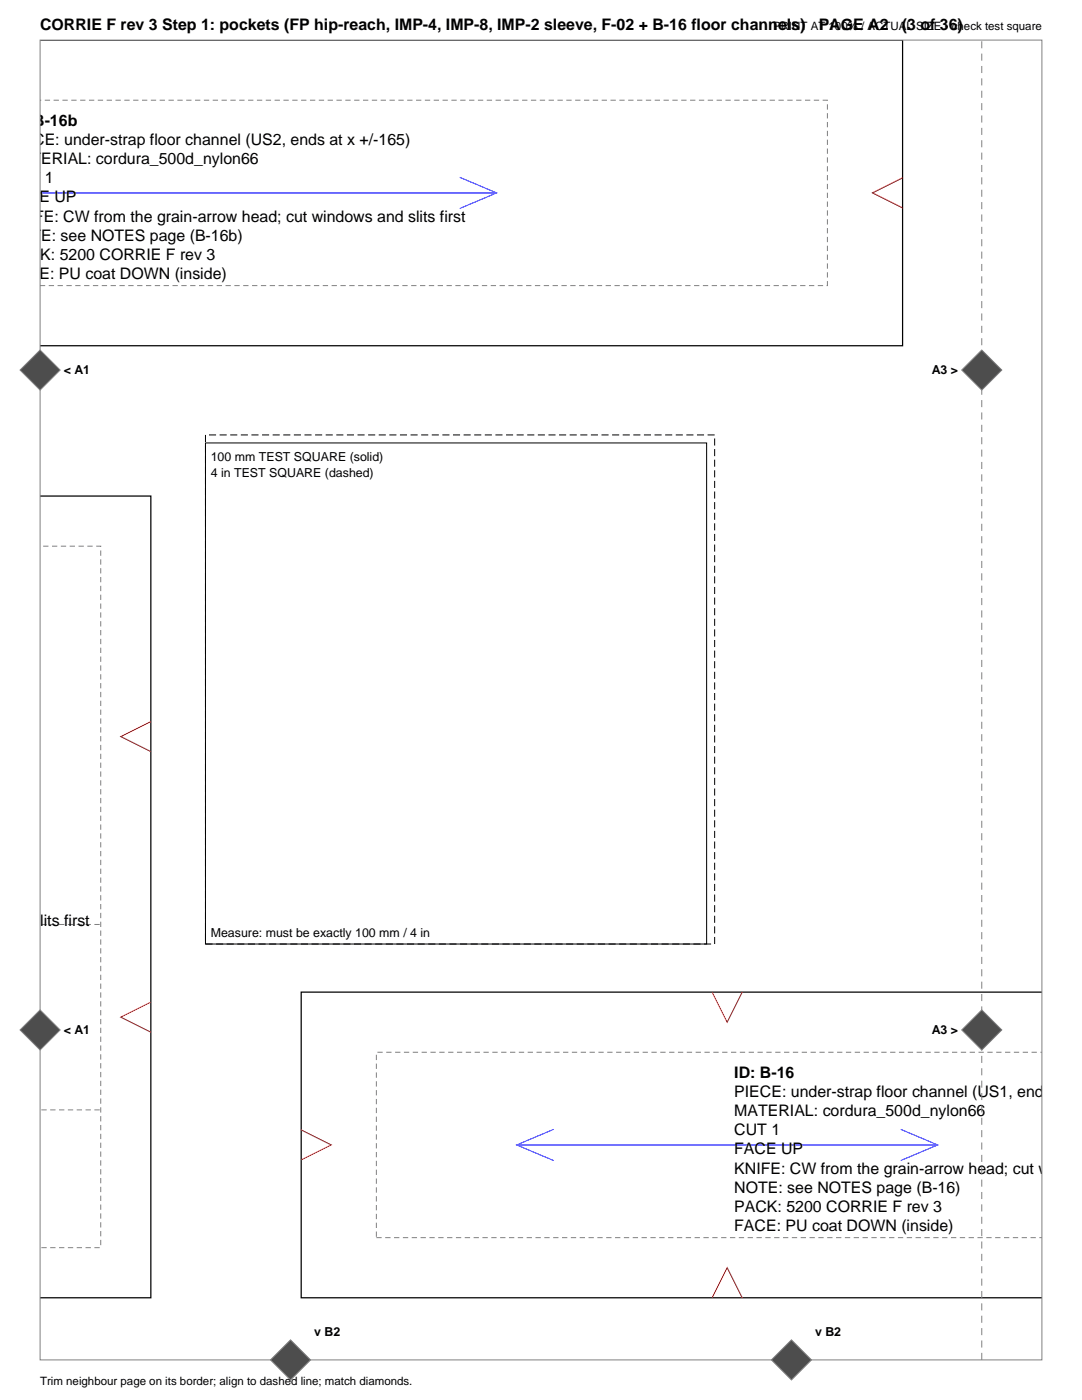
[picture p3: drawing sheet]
<svg xmlns="http://www.w3.org/2000/svg" width="216mm" height="279mm" viewBox="0 0 216 279" stroke-linecap="round" stroke-linejoin="round" font-family="sans-serif">
<defs><g id="words">
<g font-size="3.2">
<text x="8" y="6">CORRIE F rev 3 Step 1: pockets (FP hip-reach, IMP-4, IMP-8, IMP-2 sleeve, F-02 + B-16 floor channels)</text>
<text x="163.4" y="6">PAGE A2</text>
<text x="179.9" y="6">(3 of 36)</text>
<text x="1.5" y="25.2">ID: B-16b</text>
<text x="1.5" y="29">PIECE: under-strap floor channel (US2, ends at x +/-165)</text>
<text x="1.5" y="32.8">MATERIAL: cordura_500d_nylon66</text>
<text x="1.5" y="36.6">CUT 1</text>
<text x="1.5" y="40.4">FACE UP</text>
<text x="1.5" y="44.2">KNIFE: CW from the grain-arrow head; cut windows and slits first</text>
<text x="1.5" y="48">NOTE: see NOTES page (B-16b)</text>
<text x="1.5" y="51.8">PACK: 5200 CORRIE F rev 3</text>
<text x="1.5" y="55.6">FACE: PU coat DOWN (inside)</text>
<text x=".3" y="184.7">and slits first</text>
<text x="146.5" y="215.2">ID: B-16</text>
<text x="146.5" y="219">PIECE: under-strap floor channel (US1, ends at x +</text>
<text x="146.5" y="222.8">MATERIAL: cordura_500d_nylon66</text>
<text x="146.5" y="226.6">CUT 1</text>
<text x="146.5" y="230.4">FACE UP</text>
<text x="146.5" y="234.2">KNIFE: CW from the grain-arrow head; cut window</text>
<text x="146.5" y="238">NOTE: see NOTES page (B-16)</text>
<text x="146.5" y="241.8">PACK: 5200 CORRIE F rev 3</text>
<text x="146.5" y="245.6">FACE: PU coat DOWN (inside)</text>
</g>
<g font-size="2.5">
<text x="12.7" y="74.7">&lt; A1</text>
<text x="185.9" y="74.7">A3 &gt;</text>
<text x="42.1" y="91.9">100 mm TEST SQUARE (solid)</text>
<text x="42.1" y="95.1">4 in TEST SQUARE (dashed)</text>
<text x="42.1" y="187">Measure: must be exactly 100 mm / 4 in</text>
<text x="12.7" y="206.4">&lt; A1</text>
<text x="185.9" y="206.4">A3 &gt;</text>
<text x="62.7" y="266.7">v B2</text>
<text x="162.6" y="266.7">v B2</text>
</g>
<g font-size="2.3">
<text x="154.2" y="6">PRINT AT 100% / ACTUAL SIZE - check test square</text>
<text x="8" y="276.4">Trim neighbour page on its border; align to dashed line; match diamonds.</text>
</g>
</g></defs>
<path d="M8 8h172.1v61h-172.1M8 99h22.1v160h-22.1M208 198h-147.9v61h147.9" fill="none" stroke="#000" stroke-width=".25"/>
<path d="M8 57h157.1M165.1 57v-37h-157.1M8 184.5h12.1M75.1 210v37M208 210h-132.9M8 221.5h12.1M8 249h12.1M20.1 249v-140h-12.1M75.1 247h132.9" fill="none" stroke="#808080" stroke-width=".2" stroke-dasharray="1.1 .7" stroke-linecap="butt"/>
<path d="M180.1 35.5l-6 3 6 3M30.1 144l-6 3 6 3M30.1 200l-6 3 6 3M142.1 198l3 6 3-6M60.1 225.5l6 3-6 3M142.1 259l3-6 3 6" fill="none" stroke="#f00" stroke-width=".21"/>
<path d="M8 38.5h91.1M91.7 35.4l7.4 3.1-7.4 3.1M103.1 228.5h84M110.5 225.4l-7.4 3.1 7.4 3.1M179.7 225.4l7.4 3.1-7.4 3.1" fill="none" stroke="#00f" stroke-width=".2"/>
<path d="M8 8h199.9v263.4h-199.9z" fill="none" stroke="#808080" stroke-width=".2"/>
<path d="M195.9 271.4v-263.4" fill="none" stroke="#808080" stroke-width=".2" stroke-dasharray="1.4 1.1" stroke-linecap="butt"/>
<g fill="#4d4d4d" stroke="#808080" stroke-width=".2">
<path d="M191.9 205.5l4-4 4 4-4 4z" fill-rule="evenodd"/>
<path d="M8 201.5l4 4-4 4-4-4z" fill-rule="evenodd"/>
<path d="M54 271.4l4-4 4 4-4 4z" fill-rule="evenodd"/>
<path d="M195.9 69.8l4 4.1-4 4-4-4z" fill-rule="evenodd"/>
<path d="M8 69.8l4 4.1-4 4-4-4z" fill-rule="evenodd"/>
<path d="M153.9 271.4l4-4 4 4-4 4z" fill-rule="evenodd"/>
</g>
<path d="M41 88.4h100v100h-100z" fill="none" stroke="#000" stroke-width=".2"/>
<path d="M41 86.8h101.6v101.6h-101.6z" fill="none" stroke="#000" stroke-width=".2" stroke-dasharray="1.4 .7" stroke-linecap="butt"/>
<use href="#words"/>
</svg>
